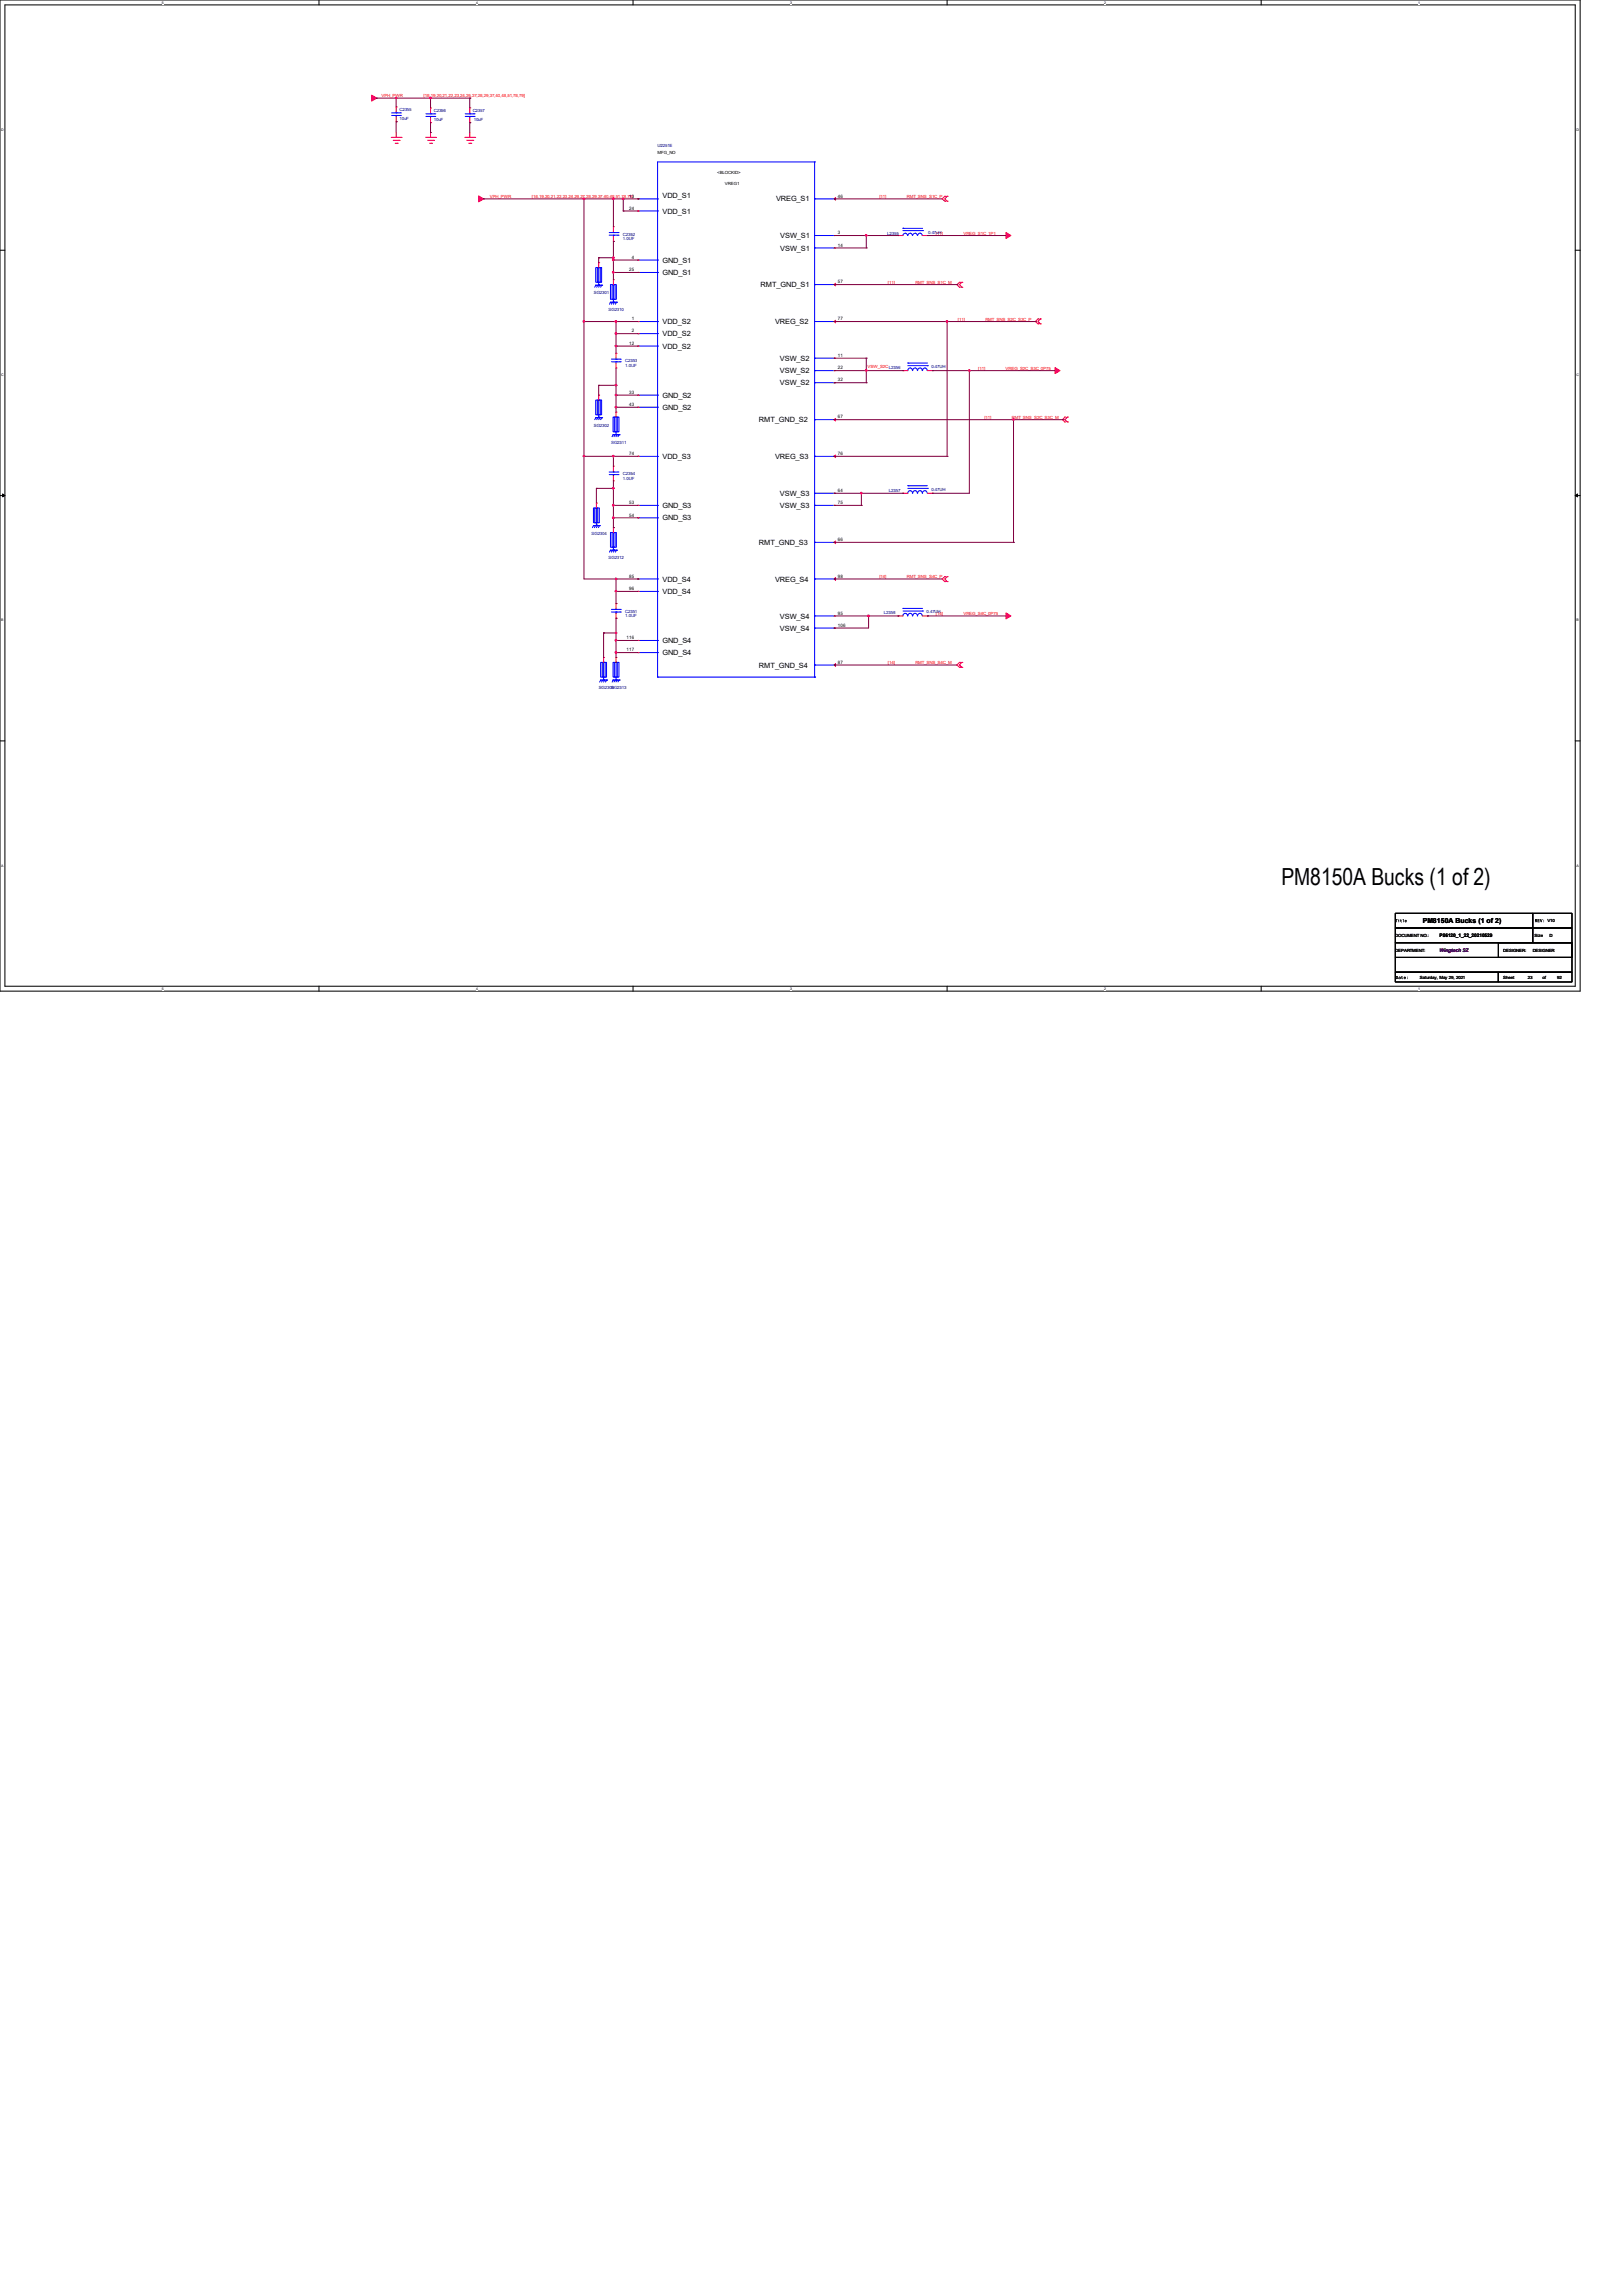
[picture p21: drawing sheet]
<svg xmlns="http://www.w3.org/2000/svg" width="210mm" height="297mm" viewBox="0 0 210 297" stroke-linecap="round" stroke-linejoin="round" font-family="sans-serif">
<defs><g id="words">
<text font-size="3" x="165.8" y="114.6">PM8150A Bucks (1 of 2)</text>
<g font-size=".9">
<text x="85.7" y="27.6">VDD_S1</text>
<text x="85.7" y="25.6">VDD_S1</text>
<text x="100.4" y="26.1">VREG_S1</text>
<text x="85.7" y="34">GND_S1</text>
<text x="85.7" y="35.6">GND_S1</text>
<text x="101" y="30.8">VSW_S1</text>
<text x="101" y="32.4">VSW_S1</text>
<text x="85.7" y="42">VDD_S2</text>
<text x="98.4" y="37.2">RMT_GND_S1</text>
<text x="100.3" y="42">VREG_S2</text>
<text x="85.7" y="43.5">VDD_S2</text>
<text x="85.7" y="45.1">VDD_S2</text>
<text x="100.9" y="46.7">VSW_S2</text>
<text x="85.7" y="51.5">GND_S2</text>
<text x="85.7" y="53">GND_S2</text>
<text x="100.9" y="48.3">VSW_S2</text>
<text x="100.9" y="49.9">VSW_S2</text>
<text x="85.7" y="59.4">VDD_S3</text>
<text x="98.2" y="54.7">RMT_GND_S2</text>
<text x="100.3" y="59.4">VREG_S3</text>
<text x="85.7" y="65.7">GND_S3</text>
<text x="100.9" y="64.2">VSW_S3</text>
<text x="100.9" y="65.7">VSW_S3</text>
<text x="85.7" y="67.4">GND_S3</text>
<text x="98.2" y="70.5">RMT_GND_S3</text>
<text x="85.7" y="75.3">VDD_S4</text>
<text x="85.7" y="76.9">VDD_S4</text>
<text x="100.3" y="75.3">VREG_S4</text>
<text x="85.7" y="83.2">GND_S4</text>
<text x="100.9" y="80.1">VSW_S4</text>
<text x="100.9" y="81.6">VSW_S4</text>
<text x="85.7" y="84.8">GND_S4</text>
<text x="98.2" y="86.4">RMT_GND_S4</text>
<text x="184.1" y="119.5">PM8150A Bucks (1 of 2)</text>
</g>
<g font-size=".6" fill="#f00">
<text x="49.4" y="12.6">VPH_PWR</text>
<text x="54.8" y="12.6">[18,19,20,21,22,23,24,26,27,28,29,37,40,48,51,78,79]</text>
<text x="63.4" y="25.7">VPH_PWR</text>
<text x="68.8" y="25.7">[18,19,20,21,22,23,24,26,27,28,29,37,40,48,51,78,79]</text>
<text x="113.8" y="25.7">[11]</text>
<text x="117.3" y="25.7">RMT_SNS_S1C_P</text>
<text x="121.1" y="30.4">[11]</text>
<text x="124.7" y="30.4">VREG_S1C_1P1</text>
<text x="114.9" y="36.7">[11]</text>
<text x="118.4" y="36.7">RMT_SNS_S1C_M</text>
<text x="123.9" y="41.5">[11]</text>
<text x="127.5" y="41.5">RMT_SNS_S2C_S3C_P</text>
<text x="112.3" y="47.6">VSW_S2CL2356</text>
<text x="126.6" y="47.9">[11]</text>
<text x="130.1" y="47.9">VREG_S2C_S3C_0P75</text>
<text x="127.4" y="54.2">[11]</text>
<text x="130.9" y="54.2">RMT_SNS_S2C_S3C_M</text>
<text x="113.8" y="74.8">[14]</text>
<text x="117.3" y="74.8">RMT_SNS_S4C_P</text>
<text x="121.1" y="79.6">[14]</text>
<text x="124.7" y="79.6">VREG_S4C_0P75</text>
<text x="114.9" y="85.9">[14]</text>
<text x="118.4" y="85.9">RMT_SNS_S4C_M</text>
</g>
<g font-size=".6" fill="#000080">
<text x="51.7" y="14.4">C2355</text>
<text x="51.7" y="15.5">10uF</text>
<text x="56.1" y="14.5">C2356</text>
<text x="56.1" y="15.7">10uF</text>
<text x="61.2" y="14.5">C2357</text>
<text x="61.3" y="15.6">10uF</text>
<text x="85.1" y="19">U2251E</text>
<text x="80.6" y="30.5">C2352</text>
<text x="80.6" y="31.1">1.0UF</text>
<text x="114.8" y="30.4">L2355</text>
<text x="120.1" y="30.2">0.47uH</text>
<text x="76.8" y="38.1">SG2301</text>
<text x="78.7" y="40.3">SG2310</text>
<text x="80.9" y="46.9">C2353</text>
<text x="80.9" y="47.5">1.0UF</text>
<text x="120.5" y="47.6">0.47UH</text>
<text x="76.8" y="55.2">SG2302</text>
<text x="79.1" y="57.4">SG2311</text>
<text x="80.6" y="61.5">C2354</text>
<text x="80.6" y="62.1">1.0UF</text>
<text x="115" y="63.6">L2357</text>
<text x="120.5" y="63.5">0.47UH</text>
<text x="76.5" y="69.2">SG2304</text>
<text x="78.7" y="72.4">SG2312</text>
<text x="80.9" y="79.3">C2351</text>
<text x="80.9" y="79.9">1.0UF</text>
<text x="114.4" y="79.5">L2358</text>
<text x="119.9" y="79.4">0.47UH</text>
<text x="77.5" y="89.2">SG2305</text>
<text x="79.1" y="89.2">SG2313</text>
</g>
<g font-size=".6">
<text x="85.1" y="19.9">MFG_NO</text>
<text x="92.8" y="22.5">&lt;BLOCKID&gt;</text>
<text x="81.4" y="27.1">24</text>
<text x="81.4" y="25.6">13</text>
<text x="93.8" y="24">VREG1</text>
<text x="108.4" y="25.6">46</text>
<text x="81.4" y="35.1">25</text>
<text x="81.7" y="33.5">4</text>
<text x="108.4" y="30.3">3</text>
<text x="108.4" y="31.9">14</text>
<text x="81.7" y="41.4">1</text>
<text x="108.4" y="36.7">57</text>
<text x="108.4" y="41.4">77</text>
<text x="81.4" y="44.6">12</text>
<text x="81.7" y="43">2</text>
<text x="108.4" y="46.2">11</text>
<text x="108.4" y="47.8">22</text>
<text x="81.4" y="51">33</text>
<text x="81.4" y="52.5">43</text>
<text x="108.4" y="49.4">32</text>
<text x="81.4" y="58.9">74</text>
<text x="108.4" y="54.1">67</text>
<text x="108.4" y="58.9">76</text>
<text x="81.4" y="65.2">53</text>
<text x="108.4" y="63.7">64</text>
<text x="108.4" y="65.2">75</text>
<text x="81.4" y="66.8">54</text>
<text x="108.4" y="70">66</text>
<text x="81.4" y="74.8">85</text>
<text x="81.4" y="76.4">96</text>
<text x="108.4" y="74.8">98</text>
<text x="81.1" y="82.7">116</text>
<text x="108.4" y="79.5">95</text>
<text x="108.4" y="81.1">106</text>
<text x="81.1" y="84.3">117</text>
<text x="108.4" y="85.9">87</text>
<text x="200.2" y="119.4">V10</text>
<text x="180.5" y="121.3">DOCUMENT NO.:</text>
<text x="180.5" y="123.2">DEPARTMENT:</text>
<text x="186.3" y="121.3">P86120_1_22_20210529</text>
<text x="194.5" y="123.2">DESIGNER:</text>
<text x="198.3" y="123.2">DESIGNER</text>
<text x="198.6" y="121.3">Size</text>
<text x="200.5" y="121.3">D</text>
<text x="183.7" y="126.8">Saturday, May 29, 2021</text>
<text x="194.5" y="126.8">Sheet</text>
<text x="197.7" y="126.8">23</text>
<text x="199.6" y="126.8">of</text>
<text x="201.5" y="126.8">92</text>
</g>
<text font-size=".6" fill="#400040" x="186.3" y="123.2">Wingtech SZ</text>
<g font-size=".5">
<text x="21" y=".5">5</text>
<text x="61.6" y=".5">4</text>
<text x="102.2" y=".5">3</text>
<text x="142.9" y=".5">2</text>
<text x="183.5" y=".5">1</text>
<text x=".2" y="16.9">D</text>
<text x="204" y="16.9">D</text>
<text x=".2" y="48.6">C</text>
<text x="204" y="48.6">C</text>
<text x=".2" y="80.4">B</text>
<text x="204" y="80.4">B</text>
<text x=".2" y="112.1">A</text>
<text x="204" y="112.1">A</text>
<text x="21" y="128.1">5</text>
<text x="61.6" y="128.1">4</text>
<text x="102.2" y="128.1">3</text>
<text x="142.9" y="128.1">2</text>
<text x="183.5" y="128.1">1</text>
</g>
</g></defs>
<path d="M0 0h204.5v128.3h-204.5zM.6 .6h203.2v127h-203.2z" fill="none" stroke="#000" stroke-width=".13"/>
<g fill="#fff">
<path d="M21 .1h.2v.5h-.2z"/>
<path d="M21 127.7h.2v.5h-.2z"/>
</g>
<path d="M41.3 0v.6M41.3 127.6v.7" fill="none" stroke="#000" stroke-width=".13"/>
<g fill="#fff">
<path d="M61.6 .1h.2v.5h-.2z"/>
<path d="M61.6 127.7h.2v.5h-.2z"/>
</g>
<path d="M81.9 0v.6M81.9 127.6v.7" fill="none" stroke="#000" stroke-width=".13"/>
<g fill="#fff">
<path d="M102.2 .1h.2v.5h-.2z"/>
<path d="M102.2 127.7h.2v.5h-.2z"/>
</g>
<path d="M122.6 0v.6M122.6 127.6v.7" fill="none" stroke="#000" stroke-width=".13"/>
<g fill="#fff">
<path d="M142.9 .1h.2v.5h-.2z"/>
<path d="M142.9 127.7h.2v.5h-.2z"/>
</g>
<path d="M163.2 0v.6M163.2 127.6v.7" fill="none" stroke="#000" stroke-width=".13"/>
<g fill="#fff">
<path d="M183.5 .1h.2v.5h-.2z"/>
<path d="M183.5 127.7h.2v.5h-.2z"/>
<path d="M.2 16.5h.3v.5h-.3z"/>
<path d="M204 16.5h.3v.5h-.3z"/>
<path d="M.2 48.3h.3v.5h-.3z"/>
<path d="M204 48.3h.3v.5h-.3z"/>
</g>
<path d="M0 32.4h.6M203.8 32.4h.7" fill="none" stroke="#000" stroke-width=".13"/>
<g fill="#fff">
<path d="M.2 80h.2v.5h-.2z"/>
<path d="M204 80h.3v.5h-.3z"/>
</g>
<path d="M0 64.1h.6M203.8 64.1h.7" fill="none" stroke="#000" stroke-width=".13"/>
<path d="M.3 63.9l.3 .2-.3 .2zM203.8 64.1l.3-.2v.4z" fill="#000" stroke="#000" stroke-width=".13"/>
<g fill="#fff">
<path d="M.2 111.8h.3v.5h-.3z"/>
<path d="M204 111.8h.3v.5h-.3z"/>
</g>
<path d="M0 95.9h.6M203.8 95.9h.7M180.6 118.2h17.7v1.9h-17.7zM198.3 118.2h5.1v1.9h-5.1zM180.6 120.1h17.7v1.9h-17.7zM180.6 125.8h13.3v1.3h-13.3zM180.6 123.9h22.8v1.9h-22.8zM180.6 122h22.8v1.9h-22.8zM193.9 125.8h9.5v1.3h-9.5zM193.9 122h9.5v1.9h-9.5zM198.3 120.1h5.1v1.9h-5.1z" fill="none" stroke="#000" stroke-width=".13"/>
<g fill="none" stroke="#f00" stroke-width=".13">
<path d="M50.6 17.8h1.3M50.9 18.2h.7M51.1 18.5h.3M51.3 17.8h.1M51.3 13.8h.1M51.3 15.7h.1M51.3 13.8v.7M51.3 15.1v.6M51.3 17.1v.7M51.4 18.5h.1M51.6 18.2h.1M51.9 17.8h.1"/>
<path d="M55.1 17.8h1.2M55.3 18.2h.8M55.6 18.5h.2M55.7 17.8h.1M55.7 14h.1M55.7 15.9h.1M55.7 14v.6M55.7 15.2v.7M55.7 17.1v.7M55.8 18.5h.1M56.1 18.2h.1M56.3 17.8h.1"/>
<path d="M60.2 17.8h1.2M60.4 18.2h.8M60.7 18.5h.2M60.8 17.8h.1M60.8 14h.1M60.8 15.9h.1M60.8 14v.6M60.8 15.2v.7M60.8 17.1v.7M60.9 18.5h.1M61.2 18.2h.1M61.4 17.8h.1"/>
<path d="M77.5 34h.1M77.5 34v.6M79.4 29.3h.1M79.4 31.2h.1M79.4 36.2h.1M79.4 29.3v.7M79.4 30.6v.6M79.4 36.2v.6M82.5 27.3h.1M82.5 33.7h.1M82.5 35.3h.1M82.5 25.7h.1"/>
<path d="M107.9 25.7h.1M107.9 30.5h.1M107.9 32.1h.1M107.9 36.8h.1M116.2 30.5h.1M116.2 30.5h.6M119.4 30.5h.6M120 30.5h.1M122.3 26h.1M122.3 25.4h.1M122.3 25.4l-.4 .3 .4 .3M122.6 25.4h.1"/>
<path d="M122.6 26h.1M122.6 25.4l-.3 .3 .3 .3M124.2 37.2h.1M124.2 36.5h.1M124.2 36.5l-.4 .3 .4 .4M124.5 36.5h.1M124.5 37.2h.1M124.5 36.5l-.3 .3 .3 .4M77.5 51.1h.1M77.5 51.1v.7M79.7 53.3h.1M79.7 45.7h.1"/>
<path d="M79.7 47.6h.1M79.7 45.7v.7M79.7 47v.6M79.7 53.3v.7M82.5 41.6h.1M82.5 43.2h.1M82.5 44.8h.1M82.5 51.1h.1M82.5 52.7h.1M82.5 59.1h.1M107.9 41.6h.1M107.9 46.4h.1"/>
<path d="M107.9 48h.1M107.9 49.5h.1M107.9 54.3h.1M107.9 59.1h.1M116.8 48h.1M116.8 48h.7M120 48h.6M120.6 48h.1M134.3 41.9h.1M134.3 41.3h.1M134.3 41.3l-.3 .3 .3 .3M134.6 41.3h.1"/>
<path d="M134.6 41.9h.1M134.6 41.3l-.3 .3 .3 .3M137.8 54.6h.1M137.8 54h.1M137.8 54l-.3 .3 .3 .3M138.1 54h.1M138.1 54.6h.1M138.1 54l-.3 .3 .3 .3M77.2 65.1h.1M77.2 65.1v.6M79.4 60.3h.1M79.4 62.2h.1"/>
<path d="M79.4 68.3h.1M79.4 60.3v.7M79.4 61.6v.6M79.4 68.3v.6M79.7 78.1h.1M79.7 78.1v.6M79.7 79.4v.6M82.5 65.4h.1M82.5 67h.1M82.5 74.9h.1M82.5 76.5h.1M107.9 63.8h.1"/>
<path d="M107.9 65.4h.1M107.9 70.2h.1M107.9 74.9h.1M107.9 79.7h.1M116.2 79.7h.1M116.2 79.7h.6M116.8 63.8h.1M116.8 63.8h.7M119.4 79.7h.6M120 79.7h.1M120 63.8h.6M120.6 63.8h.1"/>
<path d="M122.3 75.3h.1M122.3 74.6h.1M122.3 74.6l-.4 .3 .4 .4M122.6 74.6h.1M122.6 75.3h.1M122.6 74.6l-.3 .3 .3 .4M78.1 85.1h.1M78.1 85.1v.6M79.7 85.1h.1M79.7 80h.1M79.7 85.1v.6M82.5 82.9h.1"/>
<path d="M82.5 84.5h.1M107.9 81.3h.1M107.9 86.1h.1M124.2 86.4h.1M124.2 85.7h.1M124.2 85.7l-.4 .4 .4 .3M124.5 85.7h.1M124.5 86.4h.1M124.5 85.7l-.3 .4 .3 .3"/>
</g>
<g fill="#f00" stroke="#f00" stroke-width=".13">
<path d="M107.9 25.7l.2-.1v.3z"/>
<path d="M107.9 36.8l.2-.1v.3z"/>
<path d="M107.9 41.6l.2-.2v.4z"/>
<path d="M107.9 54.3l.2-.2v.4z"/>
<path d="M107.9 59.1l.2-.2v.3z"/>
<path d="M107.9 70.2l.2-.2v.4z"/>
<path d="M107.9 74.9l.2-.1v.3z"/>
<path d="M107.9 86.1l.2-.2v.3z"/>
<path d="M61.9 25.4l.7 .3-.7 .4z" fill-rule="evenodd"/>
<path d="M130.2 30.1l.6 .4-.6 .4z" fill-rule="evenodd"/>
<path d="M136.5 47.6l.7 .4-.7 .3z" fill-rule="evenodd"/>
<path d="M48.1 12.3l.6 .4-.6 .4z" fill-rule="evenodd"/>
<path d="M130.2 79.3l.6 .4-.6 .4z" fill-rule="evenodd"/>
</g>
<g fill="#000">
<path d="M180.6 119h.2h-.1v.3v-.3zM180.9 119.1h.1v.2zM181.3 119l.1 .1h-.1v.2h.1h-.1l-.1-.2zM181.5 119h.1v.3v-.3zM181.8 119.1h.2v.1h-.2v.1h.2a.14 .14 0 0 1-.2 0 .14 .14 0 0 1 0-.2zM181.8 119.1l.2 .1z"/>
<path d="M180.6 119h.2h-.1v.3v-.3zM180.9 119.1h.1v.2zM181.3 119l.1 .1h-.1v.2h.1h-.1l-.1-.2zM181.5 119h.1v.3v-.3zM181.8 119.1h.2v.1h-.2v.1h.2a.14 .14 0 0 1-.2 0 .14 .14 0 0 1 0-.2zM181.8 119.1l.2 .1z"/>
<path d="M180.6 119h.2h-.1v.3v-.3zM180.9 119.1h.1v.2zM181.3 119l.1 .1h-.1v.2h.1h-.1l-.1-.2zM181.5 119h.1v.3v-.3zM181.8 119.1h.2v.1h-.2v.1h.2a.14 .14 0 0 1-.2 0 .14 .14 0 0 1 0-.2zM181.8 119.1l.2 .1z"/>
<path d="M198.6 118.9l.3 .1-.1 .2 .1 .1-.2-.1-.1 .1zM198.7 119v.1h.1zM199 118.9h.2l-.2 .1v.1h.2l-.2 .1v.1h.2h-.2zM199.3 118.9l.1 .4 .2-.4-.1 .4zM199.7 119.1h.1zM199.7 119.3h.1z"/>
<path d="M198.6 118.9l.3 .1-.1 .2 .1 .1-.2-.1-.1 .1zM198.7 119v.1h.1zM199 118.9h.2l-.2 .1v.1h.2l-.2 .1v.1h.2h-.2zM199.3 118.9l.1 .4 .2-.4-.1 .4zM199.7 119.1h.1zM199.7 119.3h.1z"/>
<path d="M198.6 118.9l.3 .1-.1 .2 .1 .1-.2-.1-.1 .1zM198.7 119v.1h.1zM199 118.9h.2l-.2 .1v.1h.2l-.2 .1v.1h.2h-.2zM199.3 118.9l.1 .4 .2-.4-.1 .4zM199.7 119.1h.1zM199.7 119.3h.1z"/>
<path d="M180.6 126.3a.21 .21 0 0 1 .3 .2 .21 .21 0 0 1-.3 .2zM180.7 126.4v.3l.1-.1a.16 .16 0 0 0 0-.2 .16 .16 0 0 0-.1 0zM181 126.4h.2v.3h-.2v-.1l.2-.1h-.2zM181 126.6a.1 .1 0 0 0 .2 0 .1 .1 0 0 0-.2 0zM181.3 126.4l.1-.1v.1h.1l-.1 .1v.1l.1 .1h-.1zM181.7 126.5h.2v.1h-.2h.2a.14 .14 0 0 1-.2 .1 .14 .14 0 0 1 0-.2zM181.7 126.5h.2zM182.1 126.4v.1zM182.1 126.6v.1z"/>
<path d="M180.6 126.3a.21 .21 0 0 1 .3 .2 .21 .21 0 0 1-.3 .2zM180.7 126.4v.3l.1-.1a.16 .16 0 0 0 0-.2 .16 .16 0 0 0-.1 0zM181 126.4h.2v.3h-.2v-.1l.2-.1h-.2zM181 126.6a.1 .1 0 0 0 .2 0 .1 .1 0 0 0-.2 0zM181.3 126.4l.1-.1v.1h.1l-.1 .1v.1l.1 .1h-.1zM181.7 126.5h.2v.1h-.2h.2a.14 .14 0 0 1-.2 .1 .14 .14 0 0 1 0-.2zM181.7 126.5h.2zM182.1 126.4v.1zM182.1 126.6v.1z"/>
<path d="M180.6 126.3a.21 .21 0 0 1 .3 .2 .21 .21 0 0 1-.3 .2zM180.7 126.4v.3l.1-.1a.16 .16 0 0 0 0-.2 .16 .16 0 0 0-.1 0zM181 126.4h.2v.3h-.2v-.1l.2-.1h-.2zM181 126.6a.1 .1 0 0 0 .2 0 .1 .1 0 0 0-.2 0zM181.3 126.4l.1-.1v.1h.1l-.1 .1v.1l.1 .1h-.1zM181.7 126.5h.2v.1h-.2h.2a.14 .14 0 0 1-.2 .1 .14 .14 0 0 1 0-.2zM181.7 126.5h.2zM182.1 126.4v.1zM182.1 126.6v.1z"/>
</g>
<g fill="none" stroke="#00f" stroke-width=".13">
<path d="M50.7 14.9h1.1M50.7 14.6h1.1M51.3 14.6h.1M51.3 14.9h.1M51.3 14.5v.1M51.3 14.9v.2M51.8 14.9h.1M51.8 14.6h.1M55.1 15.1h1.2M55.1 14.7h1.2M55.7 14.7h.1M55.7 15.1h.1"/>
<path d="M55.7 14.6v.1M55.7 15.1v.1M56.3 15.1h.1M56.3 14.7h.1M60.2 15.1h1.1M60.2 14.7h1.1M60.8 14.7h.1M60.8 15.1h.1M60.8 14.6v.1M60.8 15.1v.1M61.3 15.1h.1M61.3 14.7h.1"/>
<path d="M77.1 34.6h.8v1.9h-.8zM77.1 36.9h.1M77.1 36.9h.8M77.1 36.9l-.1 .3M77.3 34.6h.4v1.9h-.4zM77.3 36.9h.1M77.3 36.9l-.1 .3M77.5 34.6h.1M77.5 36.8h.1M77.5 34.6v2.2M77.6 36.9h.1M77.6 36.9l-.1 .3"/>
<path d="M77.9 36.9h.1M77.9 36.9l-.2 .3M78.8 30.4h1.2M78.8 30.1h1.2M79 36.8h.8v1.9h-.8zM79 39.1h.1M79 39.1h.8M79 39.1l-.1 .3M79.2 36.8h.4v1.9h-.4zM79.2 39.1h.1M79.2 39.1l-.1 .3M79.4 30.1h.1"/>
<path d="M79.4 30.4h.1M79.4 36.8h.1M79.4 39.1h.1M79.4 30v.1M79.4 30.4v.2M79.4 36.8v2.3M79.5 39.1h.1M79.5 39.1l-.1 .3M79.8 39.1h.1M79.8 39.1l-.2 .3M80 30.4h.1M80 30.1h.1"/>
<path d="M82.5 25.7h2.6M82.5 27.3h2.6M82.5 33.7h2.6M82.5 35.3h2.6M85.1 25.7h.1M85.1 27.3h.1M85.1 33.7h.1M85.1 35.3h.1M105.4 21h.1M105.4 25.7h.1M105.4 30.5h.1M105.4 32.1h.1"/>
<path d="M105.4 36.8h.1M105.4 21h-20.3v66.6M105.4 21v66.6M105.4 25.7h2.5M105.4 30.5h2.5M105.4 32.1h2.5M105.4 36.8h2.5M116.8 30.5a.3 .3 0 0 1 .3-.3 .3 .3 0 0 1 .3 .3M116.8 29.5h.1M116.8 29.5h2.6M116.8 29.8h2.6M117.5 30.5a.3 .3 0 0 1 .3-.3 .3 .3 0 0 1 .3 .3"/>
<path d="M118.1 30.5a.3 .3 0 0 1 .3-.3 .3 .3 0 0 1 .3 .3M118.7 30.5a.3 .3 0 0 1 .3-.3 .3 .3 0 0 1 .3 .3M119.4 29.8h.1M77.1 51.8h.8v1.9h-.8zM77.1 54.1h.1M77.1 54.1h.8M77.1 54.1l-.1 .2M77.3 51.8h.4v1.9h-.4zM77.3 54.1h.1M77.3 54.1l-.1 .2M77.5 51.8h.1M77.5 54h.1"/>
<path d="M77.5 51.8v2.2M77.6 54.1h.1M77.6 54.1l-.1 .2M77.9 54.1h.1M77.9 54.1l-.2 .2M79.1 46.8h1.2M79.1 46.5h1.2M79.3 54h.8v1.9h-.8zM79.3 56.3h.1M79.3 56.3h.8M79.3 56.3l-.1 .2M79.5 54h.4v1.9h-.4z"/>
<path d="M79.6 56.3h.1M79.6 56.3l-.1 .2M79.7 54h.1M79.7 56.2h.1M79.7 46.5h.1M79.7 46.8h.1M79.7 46.4v.1M79.7 46.8v.2M79.7 54v2.2M79.8 56.3h.1M79.8 56.3l-.1 .2M80.1 56.3h.1"/>
<path d="M80.1 56.3l-.1 .2M80.3 46.8h.1M80.3 46.5h.1M82.5 41.6h2.6M82.5 43.2h2.6M82.5 44.8h2.6M82.5 51.1h2.6M82.5 52.7h2.6M82.5 59.1h2.6M85.1 41.6h.1M85.1 43.2h.1M85.1 44.8h.1"/>
<path d="M85.1 51.1h.1M85.1 52.7h.1M85.1 59.1h.1M105.4 41.6h.1M105.4 46.4h.1M105.4 48h.1M105.4 49.5h.1M105.4 54.3h.1M105.4 59.1h.1M105.4 41.6h2.5M105.4 59.1h2.5M105.4 46.4h2.5"/>
<path d="M105.4 48h2.5M105.4 49.5h2.5M105.4 54.3h2.5M117.5 47h.1M117.5 47h2.5M117.5 47.3h2.5M118.1 48a.3 .3 0 0 0-.3-.4 .3 .3 0 0 0-.3 .4M118.7 48a.3 .3 0 0 0-.3-.4 .3 .3 0 0 0-.3 .4M119.3 48a.3 .3 0 0 0-.3-.4 .3 .3 0 0 0-.3 .4M120 48a.3 .3 0 0 0-.3-.4 .3 .3 0 0 0-.3 .4M120 47.3h.1M76.8 65.7h.8v1.9h-.8z"/>
<path d="M76.8 68h.1M76.8 68h.8M76.8 68l-.1 .3M77 65.7h.3v1.9h-.3zM77 68h.1M77 68l-.1 .3M77.2 65.7h.1M77.2 67.9h.1M77.2 65.7v2.2M77.3 68h.1M77.3 68l-.1 .3M77.6 68h.1"/>
<path d="M77.6 68l-.2 .3M78.8 61.4h1.2M78.8 61.1h1.2M79 68.9h.8v1.9h-.8zM79 71.2h.1M79 71.2h.8M79 71.2l-.1 .3M79.1 79.2h1.2M79.1 78.9h1.2M79.2 68.9h.4v1.9h-.4zM79.2 71.2h.1M79.2 71.2l-.1 .3"/>
<path d="M79.4 61.1h.1M79.4 61.4h.1M79.4 68.9h.1M79.4 71.1h.1M79.4 61v.1M79.4 61.4v.2M79.4 68.9v2.2M79.5 71.2h.1M79.5 71.2l-.1 .3M79.7 78.9h.1M79.7 79.2h.1M79.7 78.7v.2"/>
<path d="M79.7 79.2v.2M79.8 71.2h.1M79.8 71.2l-.2 .3M80 61.4h.1M80 61.1h.1M80.3 79.2h.1M80.3 78.9h.1M82.5 65.4h2.6M82.5 67h2.6M82.5 74.9h2.6M82.5 76.5h2.6M85.1 65.4h.1"/>
<path d="M85.1 67h.1M85.1 74.9h.1M85.1 76.5h.1M105.4 63.8h.1M105.4 65.4h.1M105.4 70.2h.1M105.4 74.9h.1M105.4 79.7h.1M105.4 65.4h2.5M105.4 74.9h2.5M105.4 63.8h2.5M105.4 70.2h2.5"/>
<path d="M105.4 79.7h2.5M116.8 78.7h.1M116.8 78.7h2.6M116.8 79.1h2.6M117.4 79.7a.3 .3 0 0 0-.3-.3 .3 .3 0 0 0-.3 .3M117.5 62.9h.1M117.5 62.9h2.5M117.5 63.2h2.5M118.1 79.7a.3 .3 0 0 0-.3-.3 .3 .3 0 0 0-.3 .3M118.1 63.8a.3 .3 0 0 0-.3-.3 .3 .3 0 0 0-.3 .3M118.7 79.7a.3 .3 0 0 0-.3-.3 .3 .3 0 0 0-.3 .3M118.7 63.8a.3 .3 0 0 0-.3-.3 .3 .3 0 0 0-.3 .3"/>
<path d="M119.3 79.7a.3 .3 0 0 0-.3-.3 .3 .3 0 0 0-.3 .3M119.3 63.8a.3 .3 0 0 0-.3-.3 .3 .3 0 0 0-.3 .3M119.4 79.1h.1M120 63.8a.3 .3 0 0 0-.3-.3 .3 .3 0 0 0-.3 .3M120 63.2h.1M77.7 85.7h.8v1.9h-.8zM77.7 88h.1M77.7 88h.8M77.7 88l-.1 .3M77.9 85.7h.4v1.9h-.4zM78 88h.1M78 88l-.1 .3"/>
<path d="M78.1 85.7h.1M78.1 88h.1M78.1 85.7v2.3M78.2 88h.1M78.2 88l-.1 .3M78.5 88h.1M78.5 88l-.1 .3M79.3 85.7h.8v1.9h-.8zM79.3 88h.1M79.3 88h.8M79.3 88l-.1 .3M79.5 85.7h.4v1.9h-.4z"/>
<path d="M79.6 88h.1M79.6 88l-.1 .3M79.7 85.7h.1M79.7 88h.1M79.7 85.7v2.3M79.8 88h.1M79.8 88l-.1 .3M80.1 88h.1M80.1 88l-.1 .3M82.5 82.9h2.6M82.5 84.5h2.6M85.1 87.6h.1"/>
<path d="M85.1 82.9h.1M85.1 84.5h.1M85.1 87.6h20.3M105.4 87.6h.1M105.4 81.3h.1M105.4 86.1h.1M105.4 81.3h2.5M105.4 86.1h2.5"/>
</g>
<g fill="none" stroke="#800040" stroke-width=".13">
<path d="M48.7 12.7h.1M48.7 12.7h12.1M51.3 15.7h.1M51.3 12.7h.1M51.3 12.7v1.1M51.3 15.7v1.4M55.7 12.7h.1M55.7 17.1h.1M55.7 12.7v1.3M55.7 15.9v1.2M60.8 12.7h.1M60.8 15.9h.1"/>
<path d="M60.8 12.7v1.3M60.8 15.9v1.2M62.6 25.7h.1M62.6 25.7h19.9M75.6 25.7h.1M75.6 25.7v49.2h6.9M77.5 33.4h.1M77.5 33.4v.6M77.5 33.4h1.9M79.4 33.4h.1M79.4 31.2h.1M79.4 25.7h.1"/>
<path d="M79.4 33.7h.1M79.4 35.3h.1M79.4 25.7v3.6M79.4 31.2v5M79.4 33.7h3.1M79.4 35.3h3.1M80.6 27.3h.1M80.6 25.7h.1M80.6 27.3h1.9M80.6 25.7v1.6M82.5 25.7h.1M82.5 35.3h.1"/>
<path d="M107.9 25.7h.1M107.9 25.7h14M107.9 30.5h8.3M107.9 36.8h15.9M107.9 32.1h4.2M112.1 30.5h.1M112.1 32.1h.1M112.1 30.5v1.6M116.2 30.5h.1M120 30.5h.1M120 30.5h10.2M123.8 36.8h.1"/>
<path d="M75.6 59.1h.1M75.6 41.6h.1M75.6 41.6h6.9M75.6 59.1h6.9M77.5 49.9h.1M77.5 49.9v1.2M77.5 49.9h2.2M79.4 59.1h.1M79.4 59.1v1.2M79.7 49.9h.1M79.7 41.6h.1M79.7 51.1h.1"/>
<path d="M79.7 43.2h.1M79.7 44.8h.1M79.7 52.7h.1M79.7 41.6v4.1M79.7 47.6v5.7M79.7 51.1h2.8M79.7 43.2h2.8M79.7 44.8h2.8M79.7 52.7h2.8M107.9 59.1h.1M107.9 54.3h.1M107.9 49.5h.1"/>
<path d="M107.9 48h8.9M107.9 41.6h26.1M107.9 59.1h14.7M107.9 54.3h29.6M107.9 46.4h4.2M107.9 49.5h4.2M112.1 48h.1M112.1 46.4h.1M112.1 49.5h.1M112.1 46.4v3.1M116.8 48h.1M120.6 48h.1"/>
<path d="M120.6 48h15.9M122.6 59.1h.1M122.6 41.6h.1M122.6 41.6v17.5M125.4 48h.1M125.4 48v15.8h-4.8M131.1 54.3v15.9M134 41.6h.1M137.5 54.3h.1M77.2 63.2h.1M77.2 63.2v1.9M77.2 63.2h2.2"/>
<path d="M79.4 65.4h.1M79.4 63.2h.1M79.4 67h.1M79.4 68.3h.1M79.4 62.2v6.1M79.4 65.4h3.1M79.4 67h3.1M79.7 74.9h.1M79.7 76.5h.1M79.7 78.1h.1M79.7 74.9v3.2M79.7 76.5h2.8"/>
<path d="M82.5 74.9h.1M107.9 74.9h.1M107.9 70.2h.1M107.9 63.8h.1M107.9 74.9h14M107.9 79.7h8.3M107.9 63.8h8.9M107.9 70.2h23.2M107.9 65.4h3.6M111.5 65.4h.1M111.5 63.8h.1M111.5 63.8v1.6"/>
<path d="M112.4 79.7h.1M112.4 79.7v1.6h-4.5M116.2 79.7h.1M116.8 63.8h.1M120 79.7h.1M120 79.7h10.2M120.6 63.8h.1M131.1 70.2h.1M78.1 81.9h.1M78.1 81.9h1.6M78.1 81.9v3.2M79.7 81.9h.1"/>
<path d="M79.7 80h.1M79.7 82.9h.1M79.7 84.5h.1M79.7 80v5.1M79.7 82.9h2.8M79.7 84.5h2.8M107.9 86.1h.1M107.9 81.3h.1M107.9 86.1h15.9"/>
</g>
<g fill="#f0f" stroke="#f0f" stroke-width=".13">
<circle cx="79.7" cy="49.8" r=".11"/>
<circle cx="79.7" cy="81.9" r=".11"/>
<circle cx="79.7" cy="74.9" r=".11"/>
<circle cx="79.4" cy="33.3" r=".11"/>
<circle cx="79.4" cy="33.6" r=".11"/>
<circle cx="79.4" cy="25.7" r=".11"/>
<circle cx="55.7" cy="12.7" r=".11"/>
<circle cx="51.2" cy="12.7" r=".11"/>
<circle cx="79.7" cy="52.7" r=".11"/>
<circle cx="79.7" cy="51.1" r=".11"/>
<circle cx="79.7" cy="44.8" r=".11"/>
<circle cx="79.7" cy="43.2" r=".11"/>
<circle cx="79.4" cy="63.2" r=".11"/>
<circle cx="79.4" cy="65.4" r=".11"/>
<circle cx="79.4" cy="59" r=".11"/>
<circle cx="75.5" cy="59" r=".11"/>
<circle cx="79.7" cy="82.9" r=".11"/>
<circle cx="125.4" cy="47.9" r=".11"/>
<circle cx="79.4" cy="35.2" r=".11"/>
<circle cx="80.6" cy="25.7" r=".11"/>
<circle cx="75.5" cy="25.7" r=".11"/>
<circle cx="75.5" cy="41.6" r=".11"/>
<circle cx="79.7" cy="41.6" r=".11"/>
<circle cx="79.7" cy="76.5" r=".11"/>
<circle cx="112.4" cy="79.7" r=".11"/>
<circle cx="131.1" cy="54.3" r=".11"/>
<circle cx="111.4" cy="63.8" r=".11"/>
<circle cx="122.5" cy="41.6" r=".11"/>
<circle cx="112.1" cy="47.9" r=".11"/>
<circle cx="112.1" cy="30.5" r=".11"/>
<circle cx="79.4" cy="67" r=".11"/>
<circle cx="79.7" cy="84.4" r=".11"/>
</g>
<use href="#words"/>
</svg>
